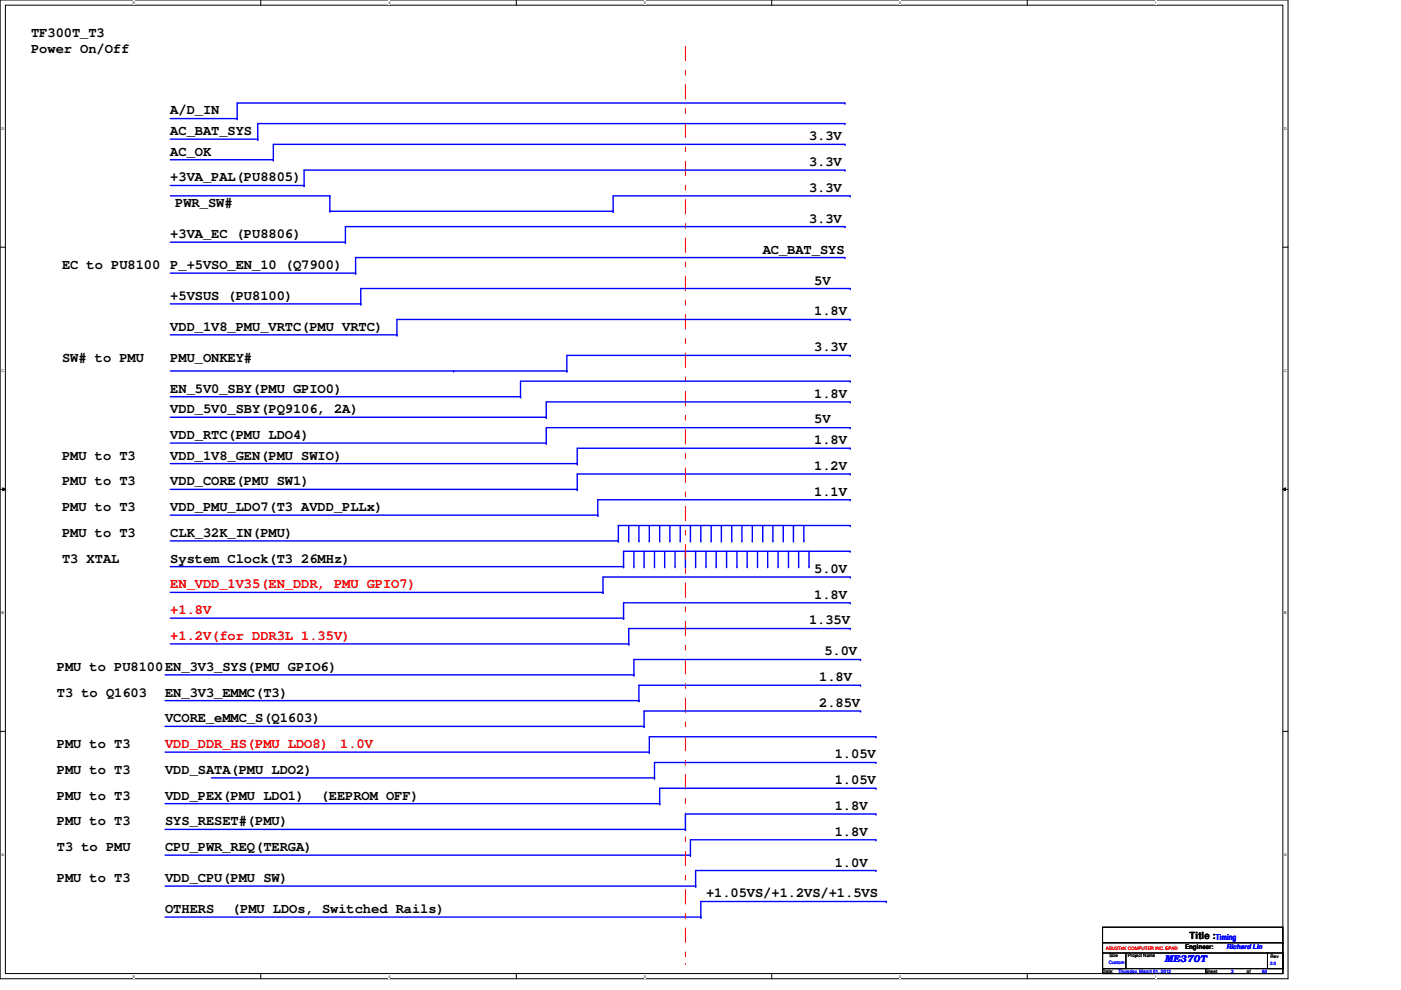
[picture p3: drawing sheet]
<svg xmlns="http://www.w3.org/2000/svg" width="297mm" height="210mm" viewBox="0 0 297 210" stroke-linecap="round" stroke-linejoin="round" font-family="sans-serif">
<defs><g id="words">
<g font-size="2.9">
<text x="6.6" y="7.9">TF300T_T3</text>
<text x="6.6" y="11.2">Power On/Off</text>
<text x="36.1" y="24.3">A/D_IN</text>
<text x="36.1" y="28.6">AC_BAT_SYS</text>
<text x="171.5" y="29.7">3.3V</text>
<text x="36.1" y="33">AC_OK</text>
<text x="171.5" y="35.2">3.3V</text>
<text x="36.1" y="38.5">+3VA_PAL(PU8805)</text>
<text x="171.5" y="40.6">3.3V</text>
<text x="37.2" y="43.9">PWR_SW#</text>
<text x="171.5" y="47.2">3.3V</text>
<text x="36.1" y="50.5">+3VA_EC (PU8806)</text>
<text x="161.7" y="53.8">AC_BAT_SYS</text>
<text x="13.2" y="57">EC to PU8100</text>
<text x="36.1" y="57">P_+5VSO_EN_10 (Q7900)</text>
<text x="36.1" y="63.6">+5VSUS (PU8100)</text>
<text x="172.6" y="60.3">5V</text>
<text x="36.1" y="70.1">VDD_1V8_PMU_VRTC(PMU VRTC)</text>
<text x="172.6" y="66.8">1.8V</text>
<text x="13.2" y="76.7">SW# to PMU</text>
<text x="36.1" y="76.7">PMU_ONKEY#</text>
<text x="172.6" y="74.5">3.3V</text>
<text x="36.1" y="83.2">EN_5V0_SBY(PMU GPIO0)</text>
<text x="36.1" y="87.6">VDD_5V0_SBY(PQ9106, 2A)</text>
<text x="172.6" y="89.8">5V</text>
<text x="172.6" y="84.3">1.8V</text>
<text x="36.1" y="93.1">VDD_RTC(PMU LDO4)</text>
<text x="172.6" y="94.1">1.8V</text>
<text x="13.2" y="97.5">PMU to T3</text>
<text x="36.1" y="97.5">VDD_1V8_GEN(PMU SWIO)</text>
<text x="172.6" y="99.6">1.2V</text>
<text x="13.2" y="102.9">PMU to T3</text>
<text x="36.1" y="102.9">VDD_CORE(PMU SW1)</text>
<text x="172.6" y="105.1">1.1V</text>
<text x="13.2" y="108.4">PMU to T3</text>
<text x="13.2" y="113.8">PMU to T3</text>
<text x="36.1" y="113.8">CLK_32K_IN(PMU)</text>
<text x="36.1" y="108.4">VDD_PMU_LDO7(T3 AVDD_PLLx)</text>
<text x="13.2" y="119.3">T3 XTAL</text>
<text x="36.1" y="119.3">System Clock(T3 26MHz)</text>
<text x="172.6" y="121.5">5.0V</text>
<text x="172.6" y="126.9">1.8V</text>
<text x="171.5" y="132.4">1.35V</text>
<text x="12.1" y="142.2">PMU to PU8100EN_3V3_SYS(PMU GPIO6)</text>
<text x="174.8" y="138.9">5.0V</text>
<text x="12.1" y="147.7">T3 to Q1603</text>
<text x="35" y="147.7">EN_3V3_EMMC(T3)</text>
<text x="173.7" y="149.9">2.85V</text>
<text x="173.7" y="144.4">1.8V</text>
<text x="35" y="153.2">VCORE_eMMC_S(Q1603)</text>
<text x="12.1" y="158.6">PMU to T3</text>
<text x="177" y="160.8">1.05V</text>
<text x="12.1" y="164.1">PMU to T3</text>
<text x="35" y="164.1">VDD_SATA(PMU LDO2)</text>
<text x="177" y="166.2">1.05V</text>
<text x="12.1" y="169.5">PMU to T3</text>
<text x="35" y="169.5">VDD_PEX(PMU LDO1)</text>
<text x="68" y="169.5">(EEPROM OFF)</text>
<text x="177" y="171.7">1.8V</text>
<text x="12.1" y="175">PMU to T3</text>
<text x="35" y="175">SYS_RESET#(PMU)</text>
<text x="177" y="177.2">1.8V</text>
<text x="12.1" y="180.5">T3 to PMU</text>
<text x="35" y="180.5">CPU_PWR_REQ(TERGA)</text>
<text x="177" y="183.7">1.0V</text>
<text x="12.1" y="187">PMU to T3</text>
<text x="35" y="187">VDD_CPU(PMU SW)</text>
<text x="149.7" y="190.3">+1.05VS/+1.2VS/+1.5VS</text>
<text x="35" y="193.5">OTHERS</text>
<text x="49.2" y="193.5">(PMU LDOs, Switched Rails)</text>
</g>
<g font-size="2.9" fill="#f00">
<text x="36.1" y="124.8">EN_VDD_1V35(EN_DDR, PMU GPIO7)</text>
<text x="36.1" y="130.2">+1.8V</text>
<text x="36.1" y="135.7">+1.2V(for DDR3L 1.35V)</text>
<text x="35" y="158.6">VDD_DDR_HS(PMU LDO8)</text>
<text x="72.1" y="158.6">1.0V</text>
</g>
<text font-size="2.1" fill="#00f" x="246.9" y="204">ME370T</text>
<text font-size="2.1" x="252.2" y="199.1">Title :</text>
<text font-size="1.7" fill="#00f" x="257.8" y="199.3">Timing</text>
<text font-size="1.4" x="251.2" y="201.2">Engineer:</text>
<text font-size="1.4" fill="#00f" x="260" y="201.2">Richard Lin</text>
<text font-size="1" fill="#f00" x="234.4" y="201.4">ASUSTeK COMPUTER INC. EPAD</text>
<g font-size="1">
<text x="235.2" y="202.9">Size</text>
<text x="239.1" y="202.9">Project Name</text>
<text x="269.4" y="203.1">Rev</text>
<text x="233.8" y="206.2">Date:</text>
<text x="255.6" y="206.2">Sheet</text>
<text x="264.4" y="206.2">of</text>
</g>
<g font-size="1" fill="#00f">
<text x="235.1" y="204.5">Custom</text>
<text x="237.1" y="206.2">Thursday, March 01, 2012</text>
<text x="261.1" y="206.2">3</text>
<text x="267.6" y="206.2">60</text>
<text x="269.3" y="204.6">2.0</text>
</g>
<g font-size=".8">
<text x="28.2" y=".8">5</text>
<text x="82.3" y=".8">4</text>
<text x="136.5" y=".8">3</text>
<text x="190.7" y=".8">2</text>
<text x="244.9" y=".8">1</text>
<text x=".3" y="27.5">D</text>
<text x="272.3" y="27.5">D</text>
<text x=".3" y="78.8">C</text>
<text x="272.3" y="78.8">C</text>
<text x=".3" y="130.1">B</text>
<text x="272.3" y="130.1">B</text>
<text x=".3" y="181.4">A</text>
<text x="272.3" y="181.4">A</text>
<text x="28.2" y="207.3">5</text>
<text x="82.3" y="207.3">4</text>
<text x="136.5" y="207.3">3</text>
<text x="190.7" y="207.3">2</text>
<text x="244.9" y="207.3">1</text>
</g>
</g></defs>
<path d="M0 0h273.1v207.5h-273.1zM1.1 1.1h270.9v205.3h-270.9z" fill="none" stroke="#000" stroke-width=".21"/>
<g fill="#fff">
<path d="M28.2 .1h.4v.9h-.4z"/>
<path d="M28.2 206.5h.4v.9h-.4z"/>
</g>
<path d="M55.3 0v1.1M55.3 206.4v1.1" fill="none" stroke="#000" stroke-width=".21"/>
<g fill="#fff">
<path d="M82.3 .1h.5v.9h-.5z"/>
<path d="M82.3 206.5h.5v.9h-.5z"/>
</g>
<path d="M109.5 0v1.1M109.5 206.4v1.1" fill="none" stroke="#000" stroke-width=".21"/>
<g fill="#fff">
<path d="M136.5 .1h.4v.9h-.4z"/>
<path d="M136.5 206.5h.4v.9h-.4z"/>
</g>
<path d="M163.6 0v1.1M163.6 206.4v1.1" fill="none" stroke="#000" stroke-width=".21"/>
<g fill="#fff">
<path d="M190.7 .1h.4v.9h-.4z"/>
<path d="M190.7 206.5h.4v.9h-.4z"/>
</g>
<path d="M217.8 0v1.1M217.8 206.4v1.1" fill="none" stroke="#000" stroke-width=".21"/>
<g fill="#fff">
<path d="M244.9 .1h.4v.9h-.4z"/>
<path d="M244.9 206.5h.4v.9h-.4z"/>
<path d="M.3 26.8h.6v.8h-.6z"/>
<path d="M272.3 26.8h.5v.8h-.5z"/>
<path d="M.3 78.1h.6v.9h-.6z"/>
<path d="M272.3 78.1h.5v.9h-.5z"/>
</g>
<path d="M0 52.4h1.1M272 52.4h1.1" fill="none" stroke="#000" stroke-width=".21"/>
<g fill="#fff">
<path d="M.3 129.4h.5v.9h-.5z"/>
<path d="M272.3 129.4h.5v.9h-.5z"/>
</g>
<path d="M0 103.8h1.1M.6 103.4l.5 .4-.5 .3zM272 103.8l.5-.4v.7zM272 103.8h1.1" fill="none" stroke="#000" stroke-width=".21"/>
<path d="M.6 103.4l.5 .4-.5 .3zM272 103.8l.5-.4v.7z" fill="#000"/>
<g fill="#fff">
<path d="M.3 180.7h.5v.9h-.5z"/>
<path d="M272.3 180.7h.4v.9h-.4z"/>
</g>
<path d="M0 155.1h1.1M272 155.1h1.1M233.8 196.6h38.2v8.8h-38.2zM233.8 199.9h38.2M272 199.9h.1M233.8 202.1h4.9v3.3h-4.9zM233.8 205.4h21.8v1h-21.8zM238.8 202.1h29.9M255.6 205.4h16.4v1h-16.4zM268.7 202.1h3.3v3.3h-3.3zM268.7 202.1h.1" fill="none" stroke="#000" stroke-width=".21"/>
<g fill="none" stroke="#00f" stroke-width=".3">
<path d="M36.1 39.3h28.4M36.1 33.9h21.9M36.1 29.5h18.5M36.1 25.1h14.2M50.3 25.1h.1M54.6 29.5h.1M58 33.9h.1M64.5 39.3h.1M179.2 36.1h.1M179.2 30.6h.1M179.2 26.2h.1M179.2 21.8h.1"/>
<path d="M179.2 36.1h-114.7v3.2M179.2 30.6h-121.2v3.3M179.2 26.2h-124.6v3.3M179.2 21.8h-128.9v3.3M36.1 41.5h33.8M36.1 57.9h39.3M36.1 51.4h37.1M69.9 44.8h.1M69.9 41.5h.1M69.9 41.5v3.3M69.9 44.8h60.1M73.2 51.4h.1"/>
<path d="M75.4 57.9h.1M130 44.8h.1M179.2 54.6h.1M179.2 48h.1M179.2 54.6h-103.8v3.3M179.2 48h-106v3.4M180.3 41.5h.1M180.3 41.5h-50.3v3.3M36.1 78.7h84.1M36.1 71h48.1M36.1 64.4h40.4M76.5 64.4h.1"/>
<path d="M84.2 71h.1M96.2 78.7h.1M120.2 78.7h.1M180.3 75.4h.1M180.3 67.7h.1M180.3 61.2h.1M180.3 75.4h-60.1v3.3M180.3 67.7h-96.1v3.3M180.3 61.2h-103.8v3.2M36.1 93.9h79.7M36.1 88.5h79.7M36.1 84.1h74.3"/>
<path d="M36.1 98.3h86.3M110.4 84.1h.1M115.8 93.9h.1M115.8 88.5h.1M122.4 98.3h.1M180.3 90.7h.1M180.3 85.2h.1M180.3 80.8h.1M180.3 95h.1M180.3 95h-57.9v3.3M180.3 85.2h-64.5v3.3M180.3 90.7h-64.5v3.2"/>
<path d="M180.3 80.8h-69.9v3.3M36.1 109.2h90.6M36.1 114.7h95M36.1 103.8h86.3M122.4 103.8h.1M126.7 109.2h.1M131.1 114.7h.1M133.3 114.7h.1M133.3 111.4v3.3M134.4 116.9v3.2M135.5 114.7h.1M135.5 111.4v3.3"/>
<path d="M136.6 116.9v3.2M137.7 114.7h.1M137.7 111.4v3.3M138.8 116.9v3.2M139.9 114.7h.1M139.9 111.4v3.3M140.9 116.9v3.2M142 114.7h.1M142 111.4v3.3M143.1 116.9v3.2M144.2 114.7h.1M144.2 111.4v3.3"/>
<path d="M145.3 116.9v3.2M146.4 114.7h.1M146.4 111.4v3.3M147.5 116.9v3.2M148.6 114.7h.1M148.6 111.4v3.3M149.7 116.9v3.2M150.8 114.7h.1M150.8 111.4v3.3M151.8 116.9v3.2M152.9 114.7h.1M152.9 111.4v3.3"/>
<path d="M154 116.9v3.2M155.1 114.7h.1M155.1 111.4v3.3M156.2 116.9v3.2M157.3 114.7h.1M157.3 111.4v3.3M158.4 116.9v3.2M159.5 114.7h.1M159.5 111.4v3.3M160.6 116.9v3.2M161.7 114.7h.1M161.7 111.4v3.3"/>
<path d="M162.8 116.9v3.2M163.9 114.7h.1M163.9 111.4v3.3M165 116.9v3.2M166.1 114.7h.1M166.1 111.4v3.3M167.2 116.9v3.2M168.2 114.7h.1M168.2 111.4v3.3M169.3 116.9v3.2M170.4 114.7h.1M170.4 111.4v3.3"/>
<path d="M171.5 116.9v3.2M180.3 106h.1M180.3 116.9h.1M180.3 111.4h.1M180.3 100.5h.1M180.3 106h-53.6v3.2M180.3 116.9h-48.1v3.2M180.3 111.4h-49.2v3.3M180.3 100.5h-57.9v3.3M36.1 125.6h91.7M36.1 120.1h96.1M36.1 136.5h97.2"/>
<path d="M36.1 131.1h96.1M127.8 125.6h.1M132.2 120.1h.1M132.2 131.1h.1M133.3 136.5h.1M134.4 120.1h.1M136.6 120.1h.1M138.8 120.1h.1M140.9 120.1h.1M143.1 120.1h.1M145.3 120.1h.1M147.5 120.1h.1"/>
<path d="M149.7 120.1h.1M151.8 120.1h.1M154 120.1h.1M156.2 120.1h.1M158.4 120.1h.1M160.6 120.1h.1M162.8 120.1h.1M165 120.1h.1M167.2 120.1h.1M169.3 120.1h.1M171.5 120.1h.1M180.3 122.3h.1"/>
<path d="M180.3 133.3h.1M180.3 127.8h.1M180.3 122.3h-52.5v3.3M180.3 127.8h-48.1v3.3M180.3 133.3h-47v3.2M182.5 139.8h.1M182.5 139.8h-48.1v3.3M35 159.5h102.7M35 154h101.6M35 148.5h100.5M35 143.1h99.4M134.4 143.1h.1"/>
<path d="M135.5 148.5h.1M136.6 154h.1M137.7 159.5h.1M182.5 150.7h.1M182.5 145.3h.1M182.5 150.7h-45.9v3.3M182.5 145.3h-47v3.2M185.7 156.2h.1M185.7 156.2h-48v3.3M35 175.9h110.3M35 170.4h104.9M44.8 164.9h94"/>
<path d="M138.8 164.9h.1M139.9 170.4h.1M145.3 175.9h.1M185.7 178.1h.1M185.7 172.6h.1M185.7 167.1h.1M185.7 161.7h.1M185.7 161.7h-46.9v3.2M185.7 172.6h-40.4v3.3M185.7 167.1h-45.8v3.3M185.7 178.1h-39.3v3.2M35 194.4h113.6"/>
<path d="M35 187.9h112.5M35 181.3h111.4M146.4 181.3h.1M147.5 187.9h.1M148.6 194.4h.1M185.7 184.6h.1M185.7 184.6h-38.2v3.3M187.9 191.1h.1M187.9 191.1h-39.3v3.3"/>
</g>
<path d="M145.3 9.8v194.5M145.3 204.3h.1" fill="none" stroke="#f00" stroke-width=".21" stroke-dasharray="3 2 1 2"/>
<use href="#words"/>
</svg>
